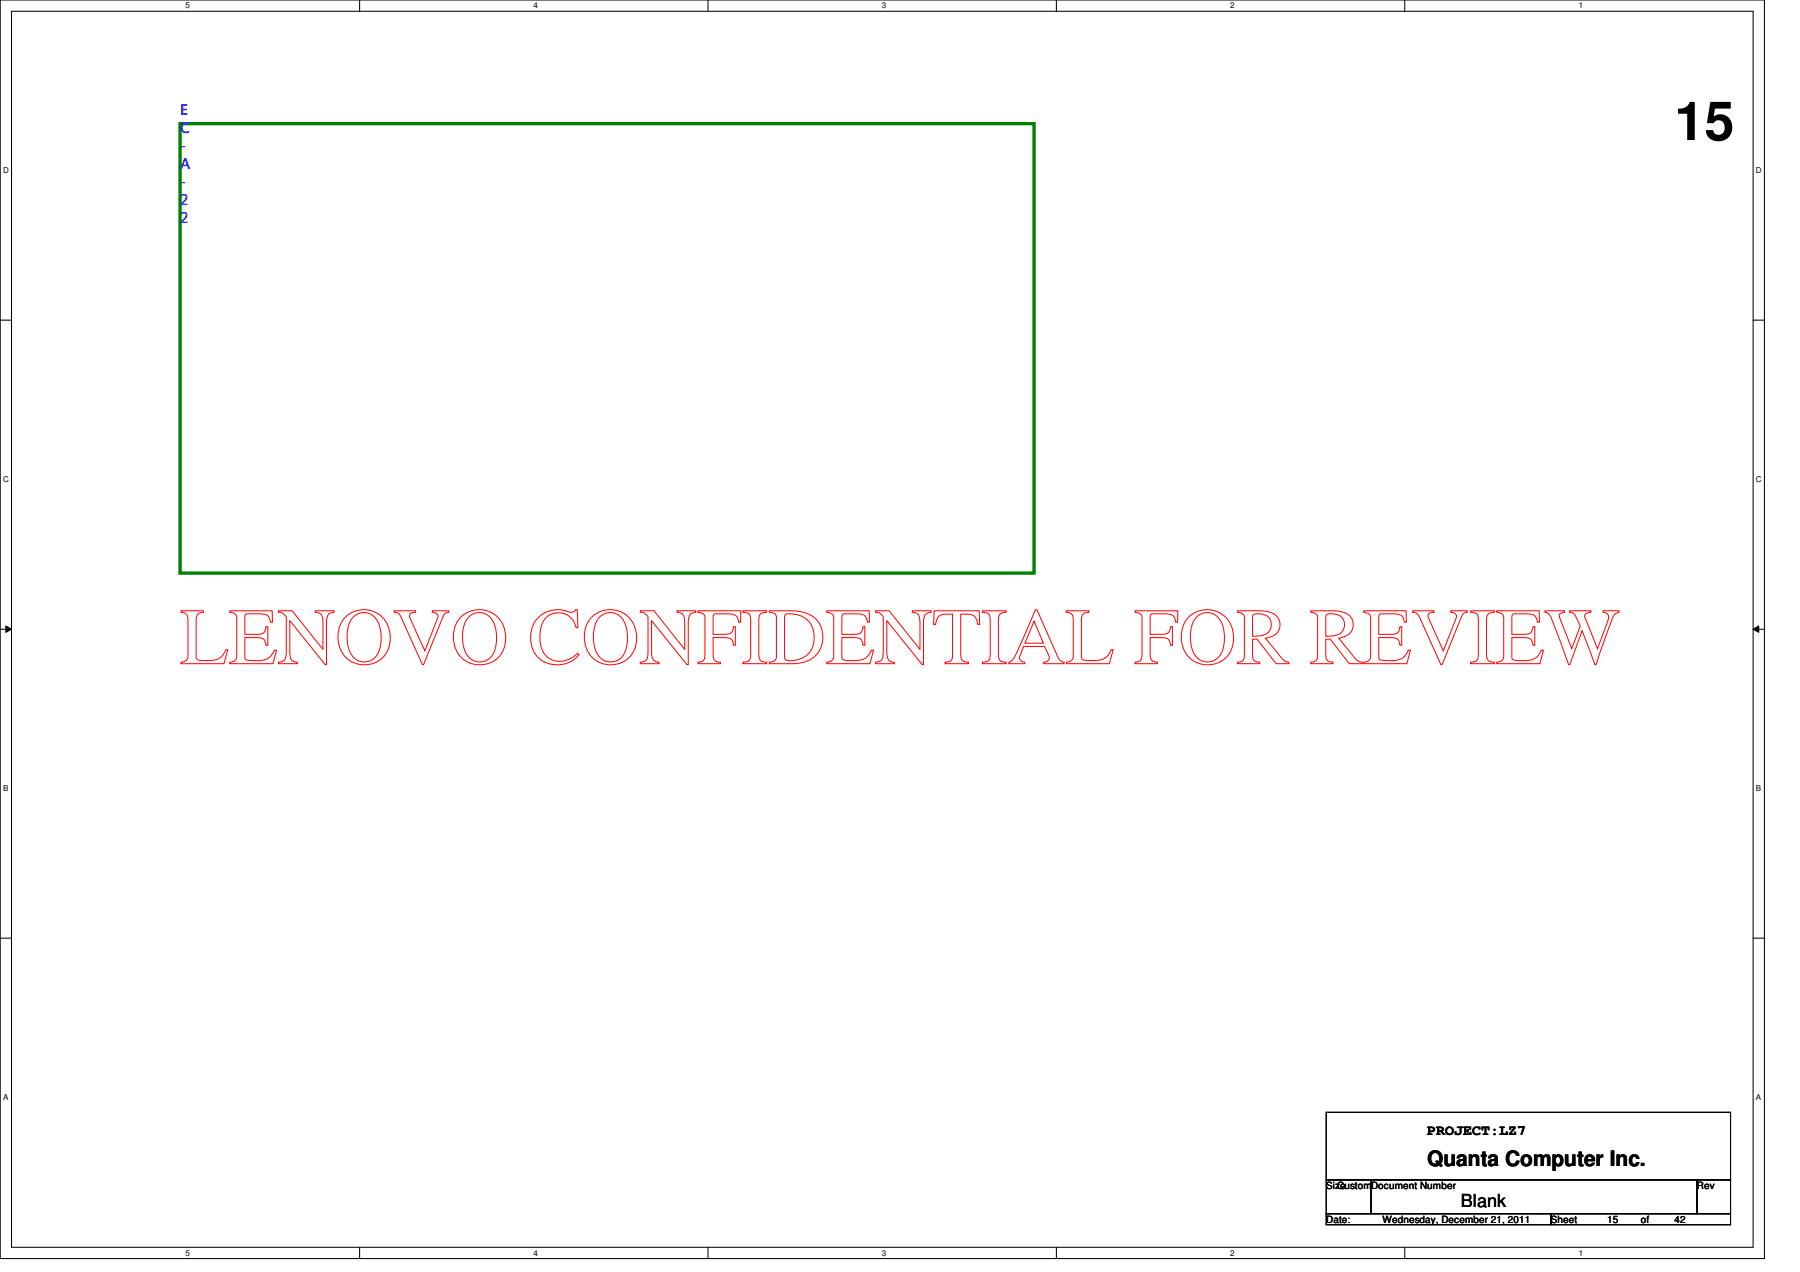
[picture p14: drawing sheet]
<svg xmlns="http://www.w3.org/2000/svg" width="297mm" height="210mm" viewBox="0 0 297 210" stroke-linecap="round" stroke-linejoin="round" font-family="sans-serif">
<defs><g id="words">
<text font-size="13.2" fill="#f00" x="29.7" y="109.5">LENOVO CONFIDENTIAL FOR REVIEW</text>
<text font-size="8.9" x="276.3" y="23.1">15</text>
<text font-size="3.5" x="235.5" y="192.4">Quanta Computer Inc.</text>
<text font-size="3" x="241.1" y="199.2">Blank</text>
<g font-size="2.4" fill="#00f">
<text x="29.7" y="19.1">E</text>
<text x="29.7" y="22">C</text>
<text x="29.7" y="25">-</text>
<text x="29.7" y="27.9">A</text>
<text x="29.7" y="30.9">-</text>
<text x="29.7" y="33.9">2</text>
<text x="29.7" y="36.8">2</text>
</g>
<text font-size="2.4" x="235.5" y="187.4">PROJECT:LZ7</text>
<g font-size="1.7">
<text x="218.9" y="196.2">Size</text>
<text x="220.7" y="196.2">Custom</text>
<text x="226.3" y="196.2">Document Number</text>
<text x="280" y="196.2">Rev</text>
<text x="218.9" y="201.8">Date:</text>
<text x="228.1" y="201.8">Wednesday, December 21, 2011</text>
<text x="255.9" y="201.8">Sheet</text>
<text x="265.2" y="201.8">15</text>
<text x="270.8" y="201.8">of</text>
<text x="276.3" y="201.8">42</text>
</g>
<g font-size="1.3">
<text x="30.6" y="1.4">5</text>
<text x="88.1" y="1.4">4</text>
<text x="145.5" y="1.4">3</text>
<text x="203" y="1.4">2</text>
<text x="260.5" y="1.4">1</text>
<text x=".5" y="28.5">D</text>
<text x="289.8" y="28.5">D</text>
<text x=".5" y="79.5">C</text>
<text x="289.8" y="79.5">C</text>
<text x=".5" y="130.5">B</text>
<text x="289.8" y="130.5">B</text>
<text x=".5" y="181.5">A</text>
<text x="289.8" y="181.5">A</text>
<text x="30.6" y="207.2">5</text>
<text x="88.1" y="207.2">4</text>
<text x="145.5" y="207.2">3</text>
<text x="203" y="207.2">2</text>
<text x="260.5" y="207.2">1</text>
</g>
</g></defs>
<path d="M0 0h291.2v207.7h-291.2zM1.9 1.9h287.4v203.9h-287.4z" fill="none" stroke="#000" stroke-width=".17"/>
<g fill="#fff">
<path d="M30.6 .2h.7v1.5h-.7z"/>
<path d="M30.6 206h.7v1.5h-.7z"/>
</g>
<path d="M59.3 0v1.9M59.3 205.8v1.9" fill="none" stroke="#000" stroke-width=".17"/>
<g fill="#fff">
<path d="M88 .2h.8v1.5h-.8z"/>
<path d="M88 206h.8v1.5h-.8z"/>
</g>
<path d="M116.8 0v1.9M116.8 205.8v1.9" fill="none" stroke="#000" stroke-width=".17"/>
<g fill="#fff">
<path d="M145.5 .2h.8v1.5h-.8z"/>
<path d="M145.5 206h.8v1.5h-.8z"/>
</g>
<path d="M174.3 0v1.9M174.3 205.8v1.9" fill="none" stroke="#000" stroke-width=".17"/>
<g fill="#fff">
<path d="M203 .2h.7v1.5h-.7z"/>
<path d="M203 206h.7v1.5h-.7z"/>
</g>
<path d="M231.8 0v1.9M231.8 205.8v1.9" fill="none" stroke="#000" stroke-width=".17"/>
<g fill="#fff">
<path d="M260.5 .2h.7v1.5h-.7z"/>
<path d="M260.5 206h.7v1.5h-.7z"/>
<path d="M.5 27.3h.9v1.5h-.9z"/>
<path d="M289.8 27.3h.9v1.5h-.9z"/>
<path d="M.5 78.3h.9v1.5h-.9z"/>
<path d="M289.8 78.3h.9v1.5h-.9z"/>
</g>
<path d="M0 52.8h1.9M289.3 52.8h1.9" fill="none" stroke="#000" stroke-width=".17"/>
<g fill="#fff">
<path d="M.5 129.3h.9v1.5h-.9z"/>
<path d="M289.8 129.3h.8v1.5h-.8z"/>
</g>
<path d="M0 103.8h1.9M1 103.3l.9 .5-.9 .6zM289.3 103.8l.9-.5v1.1zM289.3 103.8h1.9" fill="none" stroke="#000" stroke-width=".17"/>
<path d="M1 103.3l.9 .5-.9 .6zM289.3 103.8l.9-.5v1.1z" fill="#000"/>
<g fill="#fff">
<path d="M.5 180.3h.8v1.5h-.8z"/>
<path d="M289.8 180.3h.8v1.5h-.8z"/>
</g>
<path d="M0 154.8h1.9M289.3 154.8h1.9M218.9 183.6h66.7v11.1h-66.7zM218.9 194.7h7.4v5.6h-7.4zM226.3 194.7h53.7v5.6h-53.7zM280 194.7h5.6v5.6h-5.6zM218.9 200.3h37v1.8h-37zM255.9 200.3h29.7v1.8h-29.7z" fill="none" stroke="#000" stroke-width=".17"/>
<path d="M29.7 20.4h140.9v74.2h-140.9z" fill="none" stroke="#008000" stroke-width=".55"/>
<use href="#words"/>
</svg>
